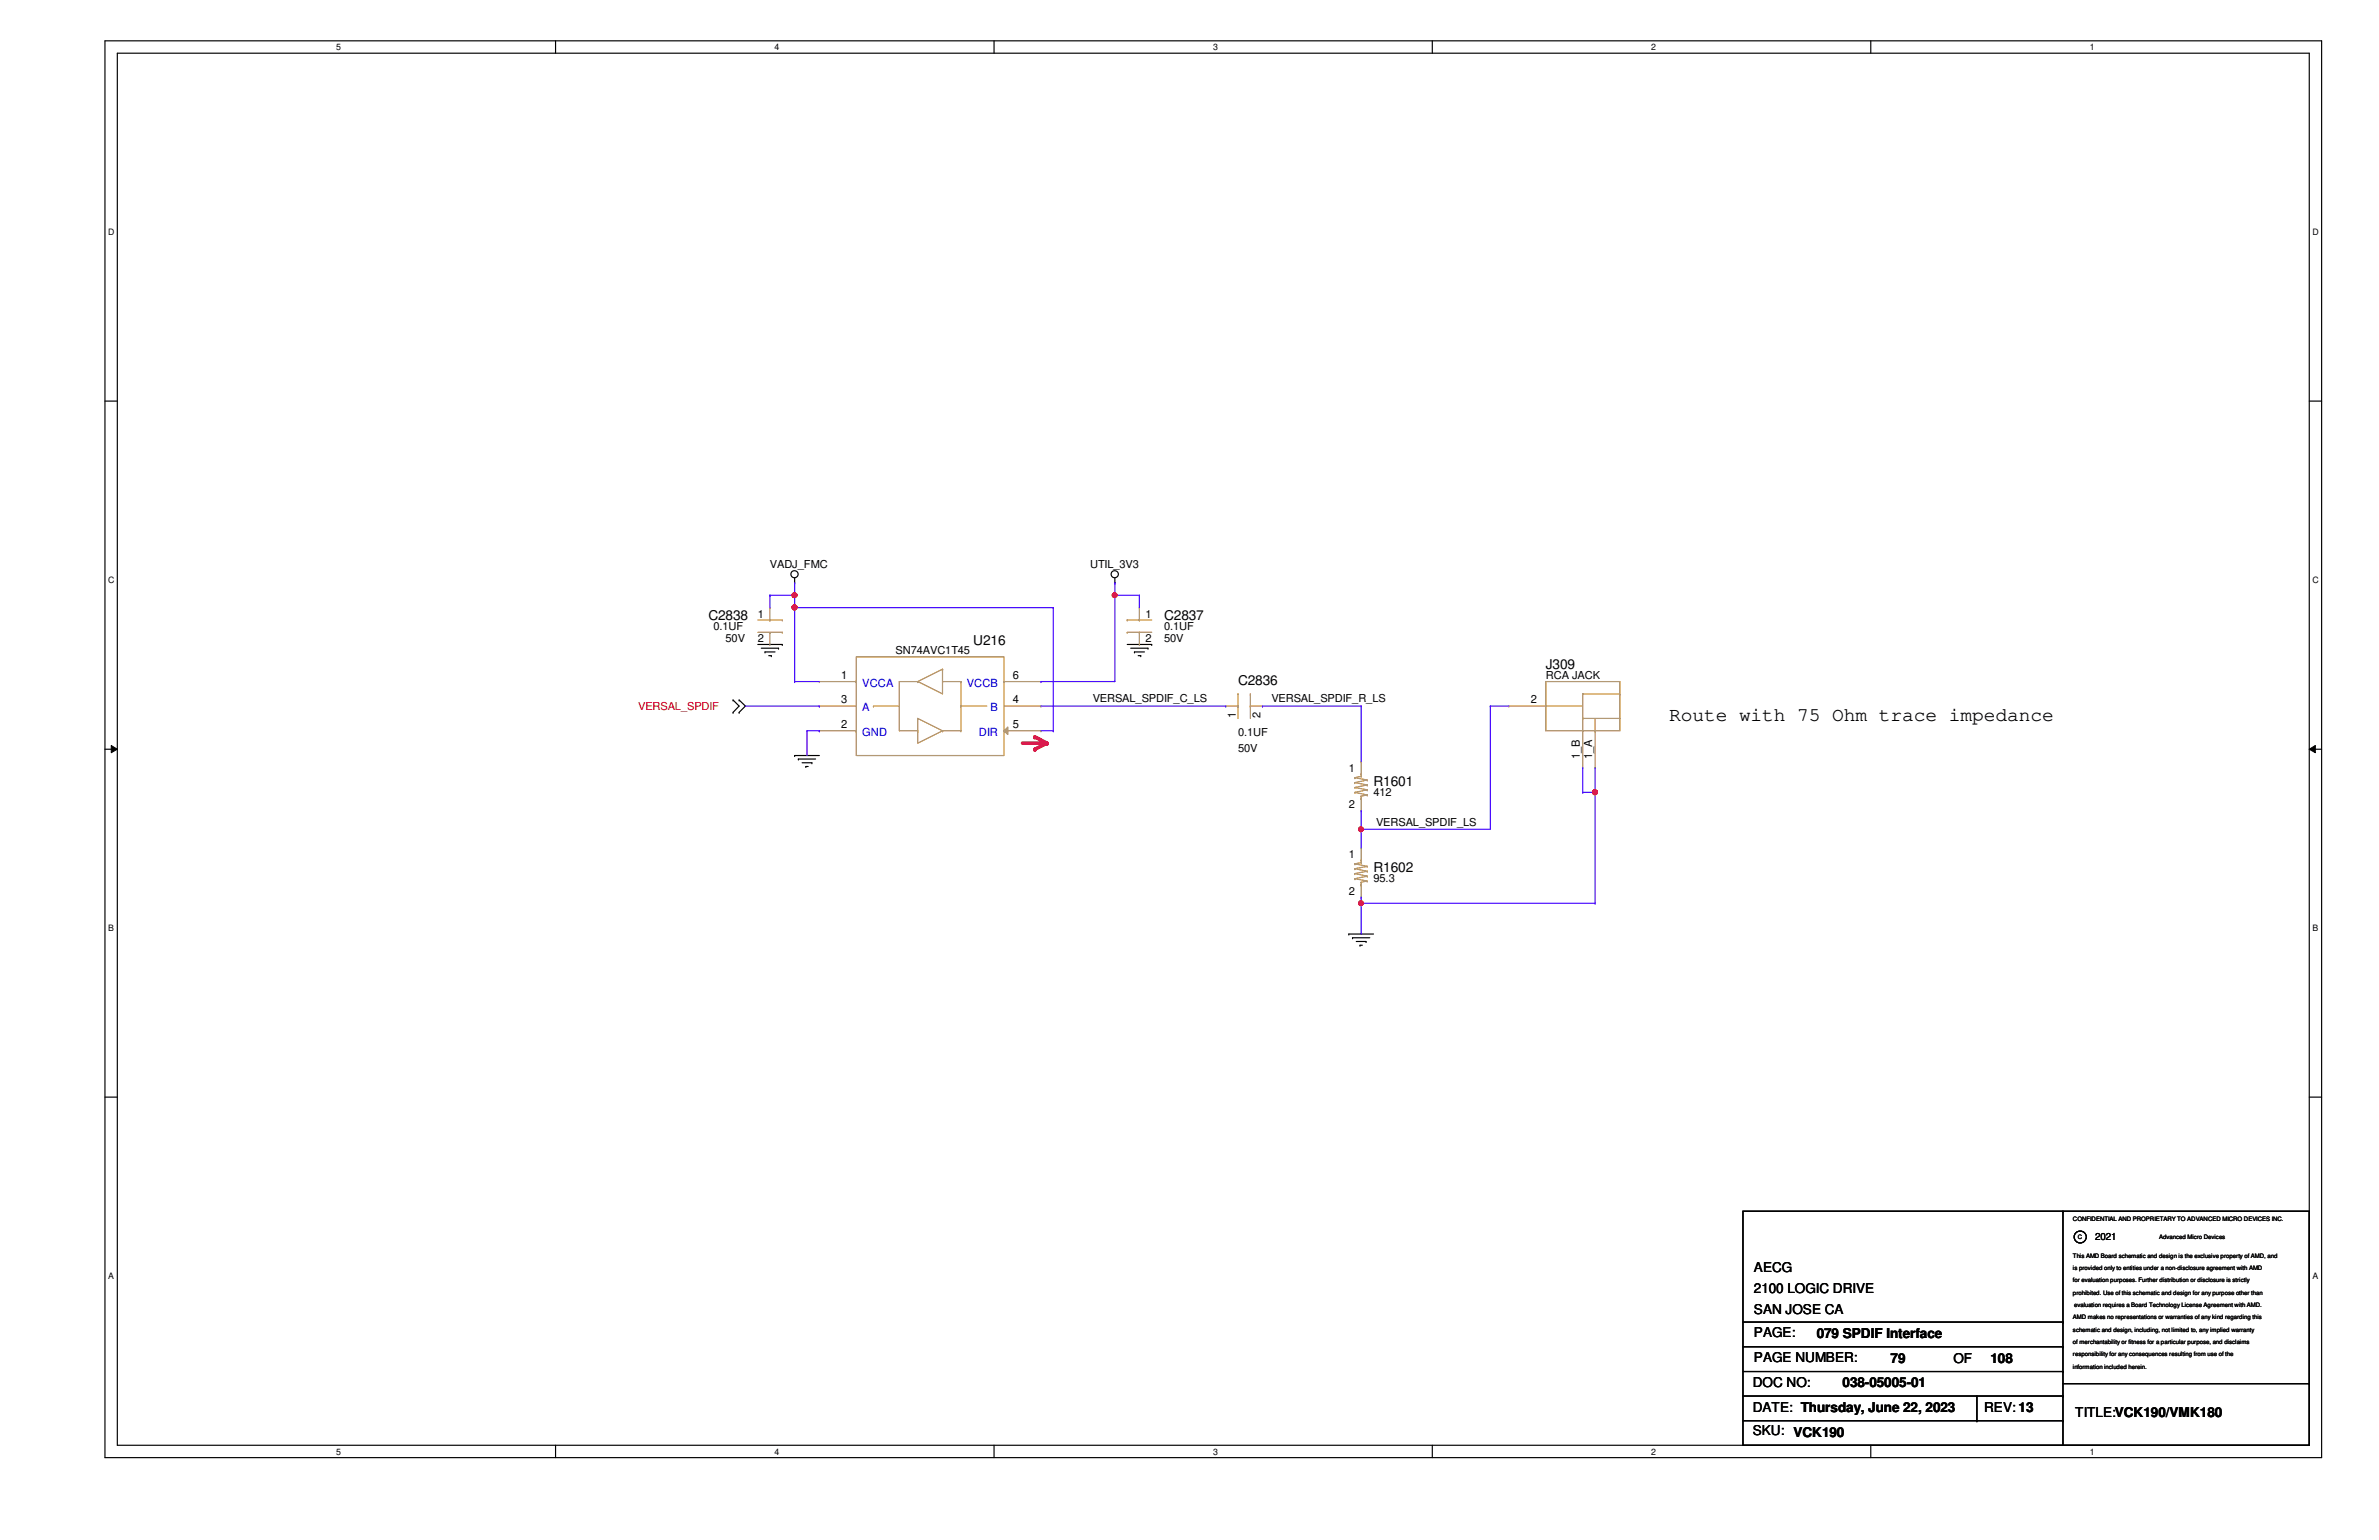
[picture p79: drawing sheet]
<svg xmlns="http://www.w3.org/2000/svg" width="432mm" height="279mm" viewBox="0 0 432 279" stroke-linecap="round" stroke-linejoin="round" font-family="sans-serif">
<defs><g id="words">
<text font-size="3.6" x="302.9" y="130.9">Route with 75 Ohm trace impedance</text>
<g font-size="2.5">
<text x="128.6" y="112.5">C2838</text>
<text x="211.3" y="112.5">C2837</text>
<text x="176.7" y="117">U216</text>
<text x="224.7" y="124.3">C2836</text>
<text x="280.6" y="121.4">J309</text>
<text x="249.3" y="142.7">R1601</text>
<text x="249.3" y="158.3">R1602</text>
<text x="318.3" y="230.7">AECG</text>
<text x="318.3" y="234.5">2100 LOGIC DRIVE</text>
<text x="318.3" y="238.3">SAN JOSE CA</text>
<text x="318.3" y="242.6">PAGE:</text>
<text x="329.7" y="242.8">079 SPDIF Interface</text>
<text x="318.1" y="251.7">DOC NO:</text>
<text x="318.3" y="247.1">PAGE NUMBER:</text>
<text x="334.4" y="251.7">038-05005-01</text>
<text x="343.2" y="247.3">79</text>
<text x="354.5" y="247.3">OF</text>
<text x="361.3" y="247.3">108</text>
<text x="318.1" y="256.2">DATE: Thursday, June 22, 2023</text>
<text x="360.1" y="256.2">REV: 13</text>
<text x="376.7" y="257.1">TITLE:VCK190/VMK180</text>
<text x="318.1" y="260.4">SKU: VCK190</text>
</g>
<g font-size="2">
<text x="139.7" y="103.1">VADJ_FMC</text>
<text x="197.9" y="103.1">UTIL_3V3</text>
<text x="137.5" y="112.1">1</text>
<text x="207.9" y="112.1">1</text>
<text x="129.5" y="114.3">0.1UF</text>
<text x="131.7" y="116.5">50V</text>
<text x="137.5" y="116.5">2</text>
<text x="162.6" y="118.7">SN74AVC1T45</text>
<text x="207.9" y="116.5">2</text>
<text x="211.3" y="114.3">0.1UF</text>
<text x="211.3" y="116.5">50V</text>
<text x="152.7" y="123.1">1</text>
<text x="183.8" y="123.1">6</text>
<text x="280.6" y="123.2">RCA JACK</text>
<text x="152.7" y="127.6">3</text>
<text x="183.8" y="127.6">4</text>
<text x="198.3" y="127.4">VERSAL_SPDIF_C_LS</text>
<text x="224.3" y="130.3" transform="rotate(-90 224.3 130.3)">1</text>
<text x="228.8" y="130.3" transform="rotate(-90 228.8 130.3)">2</text>
<text x="230.8" y="127.4">VERSAL_SPDIF_R_LS</text>
<text x="277.9" y="127.6">2</text>
<text x="152.7" y="132.1">2</text>
<text x="183.8" y="132.1">5</text>
<text x="224.7" y="133.5">0.1UF</text>
<text x="224.7" y="136.4">50V</text>
<text x="286.8" y="137.7" transform="rotate(-90 286.8 137.7)">1_B</text>
<text x="289" y="137.7" transform="rotate(-90 289 137.7)">1_A</text>
<text x="244.8" y="140">1</text>
<text x="244.8" y="146.7">2</text>
<text x="249.3" y="144.5">412</text>
<text x="249.8" y="149.8">VERSAL_SPDIF_LS</text>
<text x="244.8" y="155.7">1</text>
<text x="249.3" y="160.1">95.3</text>
<text x="244.8" y="162.3">2</text>
</g>
<g font-size="2" fill="#00c">
<text x="156.5" y="124.6">VCCA</text>
<text x="175.5" y="124.6">VCCB</text>
<text x="156.5" y="129.1">A</text>
<text x="179.8" y="129.1">B</text>
<text x="156.5" y="133.6">GND</text>
<text x="177.7" y="133.6">DIR</text>
</g>
<text font-size="2" fill="#f00" x="115.8" y="128.8">VERSAL_SPDIF</text>
<text font-size="1.8" x="380.3" y="225">2021</text>
<g font-size="1.6">
<text x="61" y="9.1">5</text>
<text x="140.6" y="9.1">4</text>
<text x="220.2" y="9.1">3</text>
<text x="299.7" y="9.1">2</text>
<text x="379.3" y="9.1">1</text>
<text x="19.6" y="42.6">D</text>
<text x="419.7" y="42.6">D</text>
<text x="19.6" y="105.7">C</text>
<text x="419.7" y="105.7">C</text>
<text x="19.6" y="168.9">B</text>
<text x="419.7" y="168.9">B</text>
<text x="19.6" y="232">A</text>
<text x="419.7" y="232">A</text>
<text x="61" y="263.9">5</text>
<text x="140.6" y="263.9">4</text>
<text x="220.2" y="263.9">3</text>
<text x="299.7" y="263.9">2</text>
<text x="379.3" y="263.9">1</text>
</g>
<g font-size="1.1">
<text x="376.3" y="221.5">CONFIDENTIAL AND PROPRIETARY TO ADVANCED MICRO DEVICES INC.</text>
<text x="377.1" y="224.8">C</text>
<text x="391.9" y="224.8">Advanced Micro Devices</text>
<text x="376.3" y="232.7">for evaluation purposes. Further distribution or disclosure is strictly</text>
<text x="376.3" y="230.4">is provided only to entities under a non-disclosure agreement with AMD</text>
<text x="376.3" y="228.2">This AMD Board schematic and design is the exclusive property of AMD, and</text>
<text x="376.3" y="234.9">prohibited. Use of this schematic and design for any purpose other than</text>
<text x="376.3" y="239.4">AMD makes no representations or warranties of any kind regarding this</text>
<text x="376.5" y="237.2">evaluation requires a Board Technology License Agreement with AMD.</text>
<text x="376.3" y="241.6">schematic and design, including, not limited to, any implied warranty</text>
<text x="376.3" y="243.8">of merchantability or fitness for a particular purpose, and disclaims</text>
<text x="376.3" y="246.1">responsibility for any consequences resulting from use of the</text>
<text x="376.3" y="248.3">information included herein.</text>
</g>
</g></defs>
<path d="M19.1 7.4h402.3v257.1h-402.3zM21.3 9.7h397.8v252.5h-397.8z" fill="none" stroke="#000" stroke-width=".21"/>
<g fill="#fff">
<path d="M61 7.7h.9v1.7h-.9z"/>
<path d="M61 262.5h.9v1.7h-.9z"/>
</g>
<path d="M100.8 7.4v2.3M100.8 262.2v2.3" fill="none" stroke="#000" stroke-width=".21"/>
<g fill="#fff">
<path d="M140.6 7.7h.9v1.7h-.9z"/>
<path d="M140.6 262.5h.9v1.7h-.9z"/>
</g>
<path d="M180.4 7.4v2.3M180.4 262.2v2.3" fill="none" stroke="#000" stroke-width=".21"/>
<g fill="#fff">
<path d="M220.2 7.7h.9v1.7h-.9z"/>
<path d="M220.2 262.5h.9v1.7h-.9z"/>
</g>
<path d="M260 7.4v2.3M260 262.2v2.3" fill="none" stroke="#000" stroke-width=".21"/>
<g fill="#fff">
<path d="M299.7 7.7h.9v1.7h-.9z"/>
<path d="M299.7 262.5h.9v1.7h-.9z"/>
</g>
<path d="M339.6 7.4v2.3M339.6 262.2v2.3" fill="none" stroke="#000" stroke-width=".21"/>
<g fill="#fff">
<path d="M379.3 7.7h.9v1.7h-.9z"/>
<path d="M379.3 262.5h.9v1.7h-.9z"/>
<path d="M19.6 41.2h1.2v1.8h-1.2z"/>
<path d="M419.7 41.2h1.2v1.8h-1.2z"/>
<path d="M19.6 104.3h1.2v1.8h-1.2z"/>
<path d="M419.7 104.3h1.2v1.8h-1.2z"/>
</g>
<path d="M19.1 72.8h2.2M419.1 72.8h2.3" fill="none" stroke="#000" stroke-width=".21"/>
<g fill="#fff">
<path d="M19.6 167.5h1.1v1.7h-1.1z"/>
<path d="M419.7 167.5h1.1v1.7h-1.1z"/>
</g>
<path d="M19.1 135.9h2.2M419.1 135.9h2.3" fill="none" stroke="#000" stroke-width=".21"/>
<path d="M20.2 135.3l1.1 .6-1.1 .7zM419.1 135.9l1.1-.6v1.3z" fill="#000"/>
<path d="M20.2 135.3l1.1 .6-1.1 .7zM419.1 135.9l1.1-.6v1.3z" fill="none" stroke="#000" stroke-width=".18"/>
<g fill="#fff">
<path d="M19.6 230.6h1.1v1.8h-1.1z"/>
<path d="M419.7 230.6h1.1v1.8h-1.1z"/>
</g>
<path d="M19.1 199.1h2.2M419.1 199.1h2.3" fill="none" stroke="#000" stroke-width=".21"/>
<path d="M190 134.8l-2.2 1.1" fill="none" stroke="#f00" stroke-width=".64"/>
<circle cx="187.8" cy="135.9" r=".32" fill="#f00"/>
<path d="M187.8 133.7l2.2 1.1" fill="none" stroke="#f00" stroke-width=".64"/>
<circle cx="187.8" cy="133.7" r=".32" fill="#f00"/>
<path d="M185.6 134.8h4.4" fill="none" stroke="#f00" stroke-width=".64"/>
<circle cx="190" cy="134.8" r=".32" fill="#f00"/>
<g fill="none" stroke="#000" stroke-width=".21">
<path d="M137.5 116.9h4.5M138.2 117.6h3.1M138.9 118.3h.1M138.9 118.3h1.8M139.5 119h.5M140 119h.1M141.3 117.6h.1M142 116.9h.1M144.2 105.7h.1M144.2 104.9v.8M202.4 105.7h.1M202.4 104.9v.8"/>
<path d="M204.6 116.9h4.4M205.2 117.6h3.2M205.9 118.3h.1M205.9 118.3h1.8M206.6 119h.5M207.1 119h.1M208.4 117.6h.1M209 116.9h.1M133.1 129.2h.1M133.1 127h.1M133.1 127l1.1 1.1-1.1 1.1M134.2 127h.1"/>
<path d="M134.2 129.2h.1M134.2 127l1.1 1.1-1.1 1.1M144.2 137.1h.1M144.2 137.1h4.5M144.9 137.7h.1M144.9 137.7h3.1M145.6 138.4h1.8M146.3 139.1h.1M146.3 139.1h.4M147.4 138.4h.1M244.8 169.5h.1M244.8 169.5h4.5"/>
<path d="M245.5 170.1h.1M245.5 170.1h3.1M246.2 170.8h1.7M246.8 171.5h.1M246.8 171.5h.5M247.9 170.8h.1M316.4 219.8h102.7v42.4h-102.7zM374.4 219.8h.1M374.4 219.8v42.4M316.4 239.9h58M374.4 239.9h.1M316.4 244.3h58"/>
<path d="M316.4 248.8h58M316.4 253.3h58M316.4 257.8h58M358.8 257.8h.1M358.8 253.3v4.5M374.4 244.3h.1M374.4 248.8h.1M374.4 253.3h.1M374.4 257.8h.1M374.4 251h44.7M419.1 251h.1"/>
<circle cx="144.2" cy="104.2" r=".66"/>
<circle cx="202.3" cy="104.2" r=".66"/>
<circle cx="377.6" cy="224.4" r="1.09"/>
</g>
<g fill="none" stroke="#cc8006" stroke-width=".21">
<path d="M155.4 119.2h26.8v17.9h-26.8zM155.4 132.6h.1M155.4 123.7h.1M158.5 128.1h.1M158.5 128.1h4.7M163.2 123.7h.1M163.2 123.7h3.4M163.2 123.7v8.9h3.4M166.6 123.7h.1M166.6 132.6h.1M166.6 130.3h.1M166.6 130.3v4.5l4.5-2.2"/>
<path d="M166.6 130.3l4.5 2.3M171.1 132.6h.1M171.1 121.4h.1M171.1 123.7h3.3M171.1 132.6h3.3M171.1 121.4v4.5l-4.5-2.2M171.1 121.4l-4.5 2.3M174.4 132.6h.1M174.4 123.7h.1M174.4 128.1h.1M174.4 128.1h4.7M174.4 123.7v8.9"/>
<path d="M182.2 123.7h.1M182.2 132.6h.1M245.9 143.8h.1M245.9 142.9h.1M245.9 142h.1M245.9 141.1h.1M245.9 141.1l2.3 .4M245.9 143.8l2.3 .4M245.9 142.9l2.3 .4M245.9 142l2.3 .4M247.1 140.4h.1M247.1 144.9h.1"/>
<path d="M247.1 144.4h.1M247.1 140.8h.1M247.1 140.4v.4M247.1 144.4v.5M247.1 140.8l-1.2 .3M248.2 141.5h.1M248.2 144.2h.1M248.2 143.3h.1M248.2 142.4h.1M248.2 144.2l-1.1 .2M248.2 143.3l-2.3 .5M248.2 142.4l-2.3 .5"/>
<path d="M248.2 141.5l-2.3 .5"/>
</g>
<path d="M182.2 128.1h6.7M188.9 128.1h.1M247.1 138.2h.1M247.1 138.2v2.2M247.1 147.1h.1M247.1 144.9v2.2" fill="none" stroke="#a84" stroke-width=".21"/>
<path d="M182.2 132.6l.7-.7v1.4z" fill="#a84"/>
<g fill="none" stroke="#a84" stroke-width=".21">
<path d="M139.7 110.2h.1M139.7 116.9h.1M139.7 110.2v2.3M139.7 114.7v2.2M206.8 110.2h.1M206.8 116.9h.1M206.8 110.2v2.3M206.8 114.7v2.2M148.7 123.7h.1M148.7 132.6h.1M148.7 128.1h.1M148.7 132.6h6.7"/>
<path d="M148.7 123.7h6.7M148.7 128.1h6.7M182.2 132.6l.7-.7v1.4zM182.2 132.6h6.7M182.2 123.7h6.7M188.9 132.6h.1M188.9 123.7h.1M222.5 128.1h.1M222.5 128.1h2.2M226.9 128.1h2.3M229.2 128.1h.1M273.9 128.1h.1"/>
<path d="M273.9 128.1h6.7M287.3 139.3h.1M287.3 132.6v6.7M289.5 139.3h.1M289.5 132.6v6.7M247.1 153.8h.1M247.1 153.8v2.2M247.1 162.8h.1M247.1 160.5v2.3"/>
</g>
<g fill="none" stroke="#cc8006" stroke-width=".21">
<path d="M137.5 114.7h4.5M137.5 112.5h4.5M139.7 114.7h.1M139.7 112.5h.1M142 114.7h.1M142 112.5h.1M204.6 114.7h.1M204.6 112.5h.1M204.6 114.7h4.4M204.6 112.5h4.4M206.8 114.7h.1M206.8 112.5h.1"/>
<path d="M224.7 128.1h.1M224.7 125.9h.1M224.7 125.9v4.4M226.9 128.1h.1M226.9 125.9h.1M226.9 125.9v4.4M280.6 123.7h13.4v8.9h-13.4zM280.6 128.1h.1M280.6 128.1h6.7M287.3 130.3h.1M287.3 125.9h.1M287.3 132.6h.1"/>
<path d="M287.3 125.9v6.7M287.3 130.3h6.7M287.3 125.9h6.7M289.5 132.6h.1M289.5 130.3v2.3M294 125.9h.1M294 125.9v4.7M245.9 159.4h.1M245.9 158.5h.1M245.9 157.6h.1M245.9 156.7h.1M245.9 156.7l2.3 .5"/>
<path d="M245.9 159.4l2.3 .5M245.9 158.5l2.3 .5M245.9 157.6l2.3 .5M247.1 156h.1M247.1 156.5h.1M247.1 156v.5M247.1 156.5l-1.2 .2M248.2 157.2h.1M248.2 159.9h.1M248.2 159h.1M248.2 158.1h.1M248.2 159.9l-1.1 .2"/>
<path d="M248.2 159l-2.3 .4M248.2 158.1l-2.3 .4M248.2 157.2l-2.3 .4M247.1 160.5h.1M247.1 160.1h.1M247.1 160.1v.4"/>
</g>
<path d="M144.2 105.7h.1M144.2 105.7v2.3" fill="none" stroke="#4200ff" stroke-width=".21"/>
<circle cx="144.2" cy="108" r=".44" fill="#f00"/>
<circle cx="144.2" cy="108" r=".44" fill="none" stroke="#f00" stroke-width=".21"/>
<path d="M202.4 105.7h.1M202.4 105.7v2.3" fill="none" stroke="#4200ff" stroke-width=".21"/>
<circle cx="202.3" cy="108" r=".43" fill="#f00"/>
<circle cx="202.3" cy="108" r=".43" fill="none" stroke="#f00" stroke-width=".21"/>
<g fill="none" stroke="#4200ff" stroke-width=".21">
<path d="M139.7 108h.1M139.7 108h4.5M139.7 108v2.2M144.2 108h.1M144.2 108v2.2M202.4 108h.1M202.4 108h4.4M202.4 108v15.7h-13.5M206.8 108h.1M206.8 108v2.2M135.3 128.1h13.4M144.2 123.7h.1"/>
<path d="M144.2 123.7h4.5M148.7 128.1h.1M188.9 123.7h.1M188.9 132.6h2.3M191.2 132.6h.1M229.2 128.1h.1M229.2 128.1h17.9M247.1 128.1h.1M247.1 128.1v10.1M270.5 128.1h.1M270.5 128.1h3.4M270.5 128.1v22.4h-23.4"/>
<path d="M247.1 147.1h.1M247.1 150.5h.1M247.1 147.1v6.7"/>
</g>
<circle cx="247" cy="150.4" r=".43" fill="#f00"/>
<circle cx="247" cy="150.4" r=".43" fill="none" stroke="#f00" stroke-width=".21"/>
<path d="M247.1 162.8h.1M247.1 163.9h.1M247.1 162.8v1.1M247.1 163.9h42.4" fill="none" stroke="#4200ff" stroke-width=".21"/>
<circle cx="247" cy="163.9" r=".43" fill="#f00"/>
<circle cx="247" cy="163.9" r=".43" fill="none" stroke="#f00" stroke-width=".21"/>
<path d="M144.2 110.2h.1M144.2 110.2h47M191.2 110.2h.1M191.2 110.2v22.4M146.5 132.6h.1M146.5 132.6v4.5M146.5 132.6h2.2M148.7 132.6h.1M188.9 128.1h33.6M222.5 128.1h.1M247.1 163.9h.1M247.1 163.9v5.6" fill="none" stroke="#4200ff" stroke-width=".21"/>
<circle cx="144.2" cy="110.2" r=".45" fill="#f00"/>
<circle cx="144.2" cy="110.2" r=".45" fill="none" stroke="#f00" stroke-width=".21"/>
<path d="M144.2 110.2h.1M144.2 110.2v13.5M287.3 139.3v4.5M289.5 139.3v24.6M287.3 143.8h.1M287.3 143.8h2.2M289.5 143.8h.1M289.5 163.9h.1" fill="none" stroke="#4200ff" stroke-width=".21"/>
<circle cx="289.5" cy="143.7" r=".45" fill="#f00"/>
<circle cx="289.5" cy="143.7" r=".45" fill="none" stroke="#f00" stroke-width=".21"/>
<circle cx="144.2" cy="108" r=".44" fill="#f00"/>
<circle cx="144.2" cy="108" r=".44" fill="none" stroke="#f00" stroke-width=".21"/>
<circle cx="202.3" cy="108" r=".43" fill="#f00"/>
<circle cx="202.3" cy="108" r=".43" fill="none" stroke="#f00" stroke-width=".21"/>
<circle cx="247" cy="150.4" r=".43" fill="#f00"/>
<circle cx="247" cy="150.4" r=".43" fill="none" stroke="#f00" stroke-width=".21"/>
<circle cx="247" cy="163.9" r=".43" fill="#f00"/>
<circle cx="247" cy="163.9" r=".43" fill="none" stroke="#f00" stroke-width=".21"/>
<circle cx="144.2" cy="110.2" r=".45" fill="#f00"/>
<circle cx="144.2" cy="110.2" r=".45" fill="none" stroke="#f00" stroke-width=".21"/>
<circle cx="289.5" cy="143.7" r=".45" fill="#f00"/>
<circle cx="289.5" cy="143.7" r=".45" fill="none" stroke="#f00" stroke-width=".21"/>
<use href="#words"/>
</svg>
